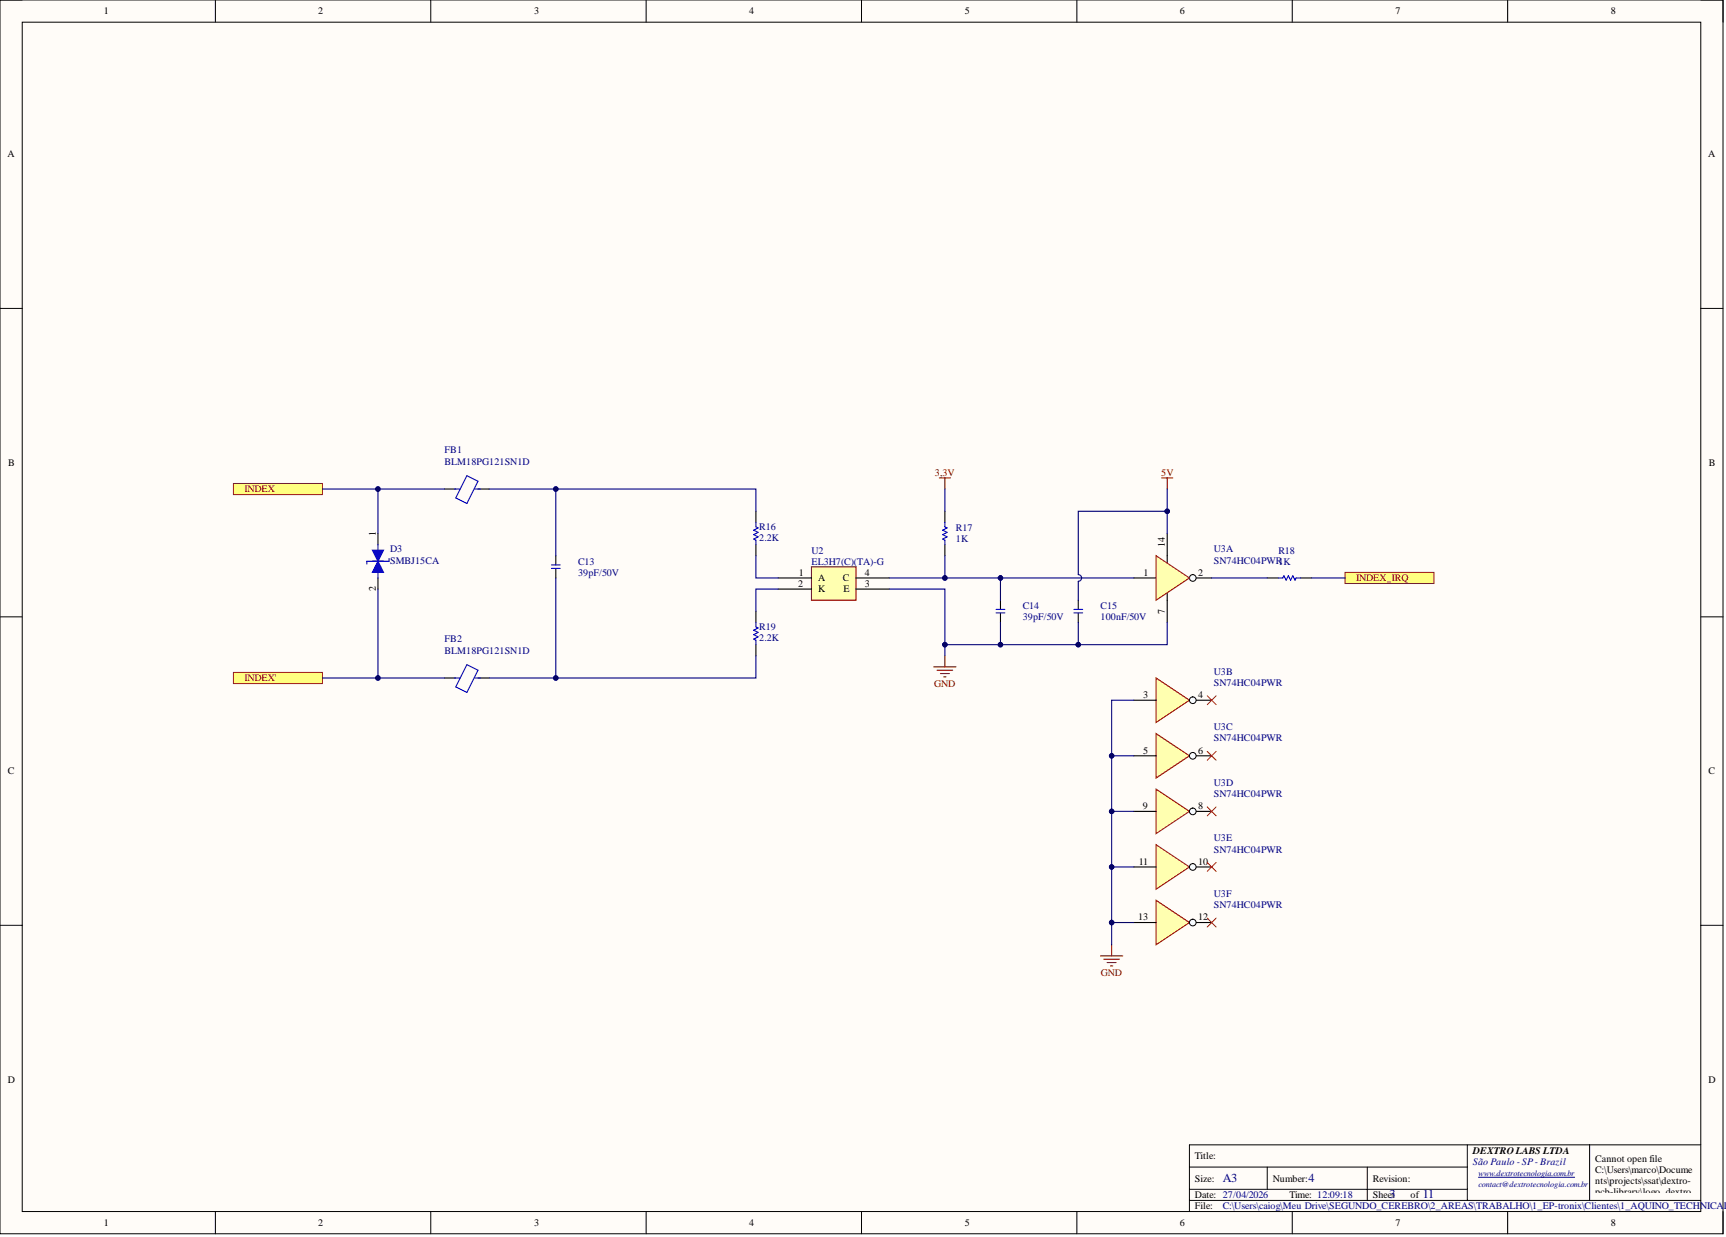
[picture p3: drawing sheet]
<svg xmlns="http://www.w3.org/2000/svg" width="393mm" height="282mm" viewBox="0 0 393 282" stroke-linecap="round" stroke-linejoin="round" font-family="sans-serif">
<defs><g id="words">
<g font-size="2.8" fill="#000080">
<text x="278.7" y="269.4">A3</text>
<text x="298.2" y="269.4">4</text>
<text x="316.7" y="272.9">3</text>
<text x="324.3" y="272.9">11</text>
</g>
<g font-size="2.3">
<text x="23.6" y="3.3">1</text>
<text x="72.5" y="3.3">2</text>
<text x="121.8" y="3.3">3</text>
<text x="170.7" y="3.3">4</text>
<text x="219.9" y="3.3">5</text>
<text x="268.9" y="3.3">6</text>
<text x="318" y="3.3">7</text>
<text x="367.1" y="3.3">8</text>
<text x="1.7" y="35.9">A</text>
<text x="389.3" y="35.9">A</text>
<text x="1.9" y="106.2">B</text>
<text x="389.5" y="106.2">B</text>
<text x="85.6" y="122.2" transform="rotate(-90 85.6 122.2)">1</text>
<text x="265.5" y="124.6" transform="rotate(-90 265.5 124.6)">14</text>
<text x="182.1" y="131.2">1</text>
<text x="197.1" y="131.2">4</text>
<text x="260.6" y="131.2">1</text>
<text x="273.1" y="131.2">2</text>
<text x="85.6" y="134.7" transform="rotate(-90 85.6 134.7)">2</text>
<text x="181.9" y="133.7">2</text>
<text x="186.5" y="135">K</text>
<text x="186.5" y="132.5">A</text>
<text x="192.1" y="132.5">C</text>
<text x="192.2" y="135">E</text>
<text x="197.1" y="133.7">3</text>
<text x="265.5" y="139.8" transform="rotate(-90 265.5 139.8)">7</text>
<text x="260.5" y="159.1">3</text>
<text x="273.1" y="159.1">4</text>
<text x="260.5" y="171.7">5</text>
<text x="273.1" y="171.7">6</text>
<text x="1.8" y="176.4">C</text>
<text x="389.4" y="176.4">C</text>
<text x="260.4" y="184.4">9</text>
<text x="273.1" y="184.4">8</text>
<text x="259.5" y="197">11</text>
<text x="273.1" y="197">10</text>
<text x="259.4" y="209.7">13</text>
<text x="273.1" y="209.7">12</text>
<text x="1.8" y="246.8">D</text>
<text x="389.4" y="246.8">D</text>
<text x="335.7" y="262.9">DEXTRO LABS LTDA</text>
<text x="272.3" y="264.2">Title:</text>
<text x="272.3" y="269.2">Size:</text>
<text x="290.1" y="269.2">Number:</text>
<text x="312.9" y="269.2">Revision:</text>
<text x="363.5" y="264.7">Cannot open file</text>
<text x="363.5" y="267.2">C:\Users\marco\Docume</text>
<text x="363.5" y="269.7">nts\projects\ssat\dextro-</text>
<text x="272.3" y="273">Date: 27/04/2026</text>
<text x="272.3" y="275.6">File:</text>
<text x="293.9" y="273">Time: 12:09:18</text>
<text x="312.9" y="273">Sheet</text>
<text x="321.5" y="273">of</text>
<text x="363.5" y="272.3">pcb-library\logo_dextro</text>
<text x="363.5" y="274.8">_labs.png</text>
<text x="23.6" y="279.4">1</text>
<text x="72.5" y="279.4">2</text>
<text x="121.8" y="279.4">3</text>
<text x="170.7" y="279.4">4</text>
<text x="219.9" y="279.4">5</text>
<text x="268.9" y="279.4">6</text>
<text x="318" y="279.4">7</text>
<text x="367.1" y="279.4">8</text>
</g>
<g font-size="2.3" fill="#000080">
<text x="101.3" y="103.3">FB1</text>
<text x="101.3" y="105.9">BLM18PG121SN1D</text>
<text x="88.9" y="125.9">D3</text>
<text x="173" y="120.8">R16</text>
<text x="173" y="123.3">2.2K</text>
<text x="217.9" y="121.1">R17</text>
<text x="217.9" y="123.6">1K</text>
<text x="276.6" y="125.9">U3A</text>
<text x="88.9" y="128.4">SMBJ15CA</text>
<text x="131.7" y="128.7">C13</text>
<text x="131.7" y="131.2">39pF/50V</text>
<text x="184.9" y="126.1">U2</text>
<text x="184.9" y="128.7">EL3H7(C)(TA)-G</text>
<text x="276.6" y="128.4">SN74HC04PWR1K</text>
<text x="291.3" y="126.1">R18</text>
<text x="173" y="143.6">R19</text>
<text x="233.1" y="138.8">C14</text>
<text x="233.1" y="141.3">39pF/50V</text>
<text x="250.8" y="138.8">C15</text>
<text x="250.8" y="141.3">100nF/50V</text>
<text x="101.3" y="146.4">FB2</text>
<text x="101.3" y="148.9">BLM18PG121SN1D</text>
<text x="173" y="146.1">2.2K</text>
<text x="276.6" y="153.7">U3B</text>
<text x="276.6" y="156.3">SN74HC04PWR</text>
<text x="276.6" y="166.4">U3C</text>
<text x="276.6" y="168.9">SN74HC04PWR</text>
<text x="276.6" y="179.1">U3D</text>
<text x="276.6" y="181.6">SN74HC04PWR</text>
<text x="276.6" y="191.7">U3E</text>
<text x="276.6" y="194.3">SN74HC04PWR</text>
<text x="276.6" y="204.4">U3F</text>
<text x="276.6" y="206.9">SN74HC04PWR</text>
<text x="335.7" y="265.4">São Paulo - SP- Brazil</text>
<text x="278.7" y="275.6">C:\Users\caiog\Meu Drive\SEGUNDO_CEREBRO\2_AREAS\TRABALHO\1_EP-tronix\Clientes\1_AQUINO_TECHNICA</text>
<text x="392.8" y="275.6">L_</text>
</g>
<g font-size="2.3" fill="#800000">
<text x="55.7" y="112.2">INDEX</text>
<text x="213.1" y="108.4">3,3V</text>
<text x="264.6" y="108.4">5V</text>
<text x="309.1" y="132.5">INDEX_IRQ</text>
<text x="55.7" y="155.3">INDEX'</text>
<text x="212.9" y="156.5">GND</text>
<text x="250.9" y="222.4">GND</text>
</g>
<g font-size="1.9" fill="#000080">
<text x="336.9" y="268">www.dextrotecnologia.com.br</text>
<text x="336.9" y="270.6">contact@dextrotecnologia.com.br</text>
</g>
</g></defs>
<path d="M0 0h392.7v281.1h-392.7z" fill-rule="evenodd" fill="#fffcf8"/>
<path d="M0 0h392.7v281.1h-392.7z" fill="none" stroke="#000" stroke-width=".23"/>
<path d="M5.1 5.1h382.5v271h-382.5z" fill-rule="evenodd" fill="#fffcf8"/>
<g fill="none" stroke="#000" stroke-width=".23">
<path d="M0 0h5.1M49.1 0v5.1M98.2 0v5.1M147.2 0v5.1M196.3 0v5.1M245.4 0v5.1M294.5 0v5.1M343.6 0v5.1M387.6 0h5.1v5.1M5.1 5.1h382.5v271h-382.5zM0 70.3h5.1M387.6 70.3h5.1"/>
<path d="M0 140.6h5.1M387.6 140.6h5.1M0 210.8h5.1M387.6 210.8h5.1M49.1 276.1v5M98.2 276.1v5M147.2 276.1v5M196.3 276.1v5M245.4 276.1v5M271.1 265.9h63.3M271.1 273.5h116.5M271.1 271h63.3"/>
<path d="M288.8 265.9v5.1M294.5 276.1v5M311.6 265.9v7.6M334.4 260.9v12.6M343.6 276.1v5M362.3 260.9v12.6M387.6 260.9h-116.5v15.2M392.7 276.1v5"/>
</g>
<path d="M336.9 268.3h21.9" fill="none" stroke="#000080" stroke-width=".23"/>
<path d="M184.9 129.2h10.2v7.6h-10.2z" fill-rule="evenodd" fill="#ffffb0"/>
<path d="M184.9 129.2h10.2v7.6h-10.2z" fill="none" stroke="#800000" stroke-width=".25"/>
<path d="M177.3 134.2h7.6M177.3 131.7h7.6M195.1 134.2h7.6M195.1 131.7h7.6" fill="none" stroke="#000" stroke-width=".25"/>
<path d="M53.2 110.2h20.3v2.5h-20.3z" fill-rule="evenodd" fill="#ffff80"/>
<path d="M53.2 110.2h20.3v2.5h-20.3z" fill="none" stroke="#800000" stroke-width=".23"/>
<path d="M215.3 116.5v2.5M215.3 124.1v2.5M101.3 154.5h2.6M108.9 154.5h2.6" fill="none" stroke="#000" stroke-width=".25"/>
<path d="M215.3 119v1l.5 .3-1 .5 1 .5-1 .5 1 .5-1 .5 .5 .3v1M103.6 154.5h1.3M106.4 151.5l2.5 1.2-2.5 5.1-2.5-1.3zM108.2 154.5h1.2" fill="none" stroke="#00f" stroke-width=".25"/>
<path d="M212.8 152h5.1M213.6 152.7h3.5M214.3 153.5h2M215.1 154.2h.5M215.3 149.4v2.6" fill="none" stroke="#800000" stroke-width=".25"/>
<path d="M53.2 153.2h20.3v2.6h-20.3z" fill-rule="evenodd" fill="#ffff80"/>
<path d="M53.2 153.2h20.3v2.6h-20.3z" fill="none" stroke="#800000" stroke-width=".23"/>
<path d="M101.3 111.4h2.6M108.9 111.4h2.6M126.7 126.6v2.1M126.7 129.6v2.1M258.4 131.7h5.1M271.1 131.7h5" fill="none" stroke="#000" stroke-width=".25"/>
<path d="M103.6 111.4h1.3M106.4 108.4l2.5 1.3-2.5 5-2.5-1.2zM108.2 111.4h1.2M125.7 129.5h2M125.7 128.7h2" fill="none" stroke="#00f" stroke-width=".25"/>
<path d="M214.1 108.9h2.5M215.3 108.9v2.5" fill="none" stroke="#800000" stroke-width=".25"/>
<circle cx="271.8" cy="131.7" r=".76" fill="#f8fcff"/>
<circle cx="271.8" cy="131.7" r=".76" fill="none" stroke="#000" stroke-width=".23"/>
<path d="M266 121.6v7.6M266 134.2v7.6" fill="none" stroke="#000" stroke-width=".25"/>
<path d="M263.5 126.6l7.6 5.1-7.6 5.1z" fill="#ffffb0"/>
<path d="M263.5 126.6l7.6 5.1-7.6 5.1z" fill="none" stroke="#980000" stroke-width=".25"/>
<path d="M264.7 108.9h2.6M266 108.9v2.5" fill="none" stroke="#800000" stroke-width=".25"/>
<path d="M228 136.8v2.1M228 139.7v2.1M288.8 131.7h2.5M296.4 131.7h2.5" fill="none" stroke="#000" stroke-width=".25"/>
<path d="M227 139.7h2M227 138.9h2M291.3 131.7h1l.3-.5 .5 1 .5-1 .5 1 .5-1 .5 1 .3-.5h1" fill="none" stroke="#00f" stroke-width=".25"/>
<path d="M306.5 130.4h20.3v2.6h-20.3z" fill-rule="evenodd" fill="#ffff80"/>
<path d="M306.5 130.4h20.3v2.6h-20.3z" fill="none" stroke="#800000" stroke-width=".23"/>
<path d="M86.1 126.6v1.3h-2.5v.6" fill="none" stroke="#00f" stroke-width=".25"/>
<path d="M86.1 121.6v2.5M86.1 131.7v2.5" fill="none" stroke="#000" stroke-width=".25"/>
<path d="M86.1 127.9l1.3 2.5h-2.5z" fill="#00f"/>
<path d="M84.9 127.9h2.5M85.5 129.2h1.3M86.1 127.9l1.3 2.5h-2.5z" fill="none" stroke="#00f" stroke-width=".25"/>
<path d="M84.9 125.4h2.5l-1.3 2.5z" fill="#00f"/>
<path d="M84.9 125.4h2.5l-1.3 2.5zM86.1 124.1v7.6M88.7 127.3v.6h-3.8M244.7 139.7h2M244.7 138.9h2" fill="none" stroke="#00f" stroke-width=".25"/>
<path d="M245.7 136.8v2.1M245.7 139.7v2.1" fill="none" stroke="#000" stroke-width=".25"/>
<path d="M263.5 154.5l7.6 5.1-7.6 5z" fill="#ffffb0"/>
<path d="M263.5 154.5l7.6 5.1-7.6 5z" fill="none" stroke="#980000" stroke-width=".25"/>
<path d="M258.4 159.6h5.1M271.1 159.6h5" fill="none" stroke="#000" stroke-width=".25"/>
<circle cx="271.8" cy="159.6" r=".76" fill="#f8fcff"/>
<circle cx="271.8" cy="159.6" r=".76" fill="none" stroke="#000" stroke-width=".23"/>
<path d="M263.5 167.2l7.6 5-7.6 5.1z" fill="#ffffb0"/>
<path d="M263.5 167.2l7.6 5-7.6 5.1z" fill="none" stroke="#980000" stroke-width=".25"/>
<path d="M258.4 172.2h5.1M271.1 172.2h5" fill="none" stroke="#000" stroke-width=".25"/>
<circle cx="271.8" cy="172.2" r=".76" fill="#f8fcff"/>
<circle cx="271.8" cy="172.2" r=".76" fill="none" stroke="#000" stroke-width=".23"/>
<path d="M263.5 179.8l7.6 5.1-7.6 5.1z" fill="#ffffb0"/>
<path d="M263.5 179.8l7.6 5.1-7.6 5.1z" fill="none" stroke="#980000" stroke-width=".25"/>
<path d="M258.4 184.9h5.1M271.1 184.9h5" fill="none" stroke="#000" stroke-width=".25"/>
<circle cx="271.8" cy="184.9" r=".76" fill="#f8fcff"/>
<circle cx="271.8" cy="184.9" r=".76" fill="none" stroke="#000" stroke-width=".23"/>
<path d="M263.5 192.5l7.6 5.1-7.6 5z" fill="#ffffb0"/>
<path d="M263.5 192.5l7.6 5.1-7.6 5z" fill="none" stroke="#980000" stroke-width=".25"/>
<path d="M258.4 197.6h5.1M271.1 197.6h5" fill="none" stroke="#000" stroke-width=".25"/>
<circle cx="271.8" cy="197.6" r=".76" fill="#f8fcff"/>
<circle cx="271.8" cy="197.6" r=".76" fill="none" stroke="#000" stroke-width=".23"/>
<path d="M263.5 205.1l7.6 5.1-7.6 5.1z" fill="#ffffb0"/>
<path d="M263.5 205.1l7.6 5.1-7.6 5.1z" fill="none" stroke="#980000" stroke-width=".25"/>
<path d="M258.4 210.2h5.1M271.1 210.2h5" fill="none" stroke="#000" stroke-width=".25"/>
<circle cx="271.8" cy="210.2" r=".76" fill="#f8fcff"/>
<circle cx="271.8" cy="210.2" r=".76" fill="none" stroke="#000" stroke-width=".23"/>
<path d="M250.8 217.8h5.1M251.6 218.6h3.5M252.3 219.3h2M253.3 215.3v2.5M253.1 220.1h.5" fill="none" stroke="#800000" stroke-width=".25"/>
<path d="M275.1 158.5l2 2.1M277.1 158.5l-2 2.1M275.1 171.2l2 2M277.1 171.2l-2 2M275.1 183.9l2 2M275.1 196.5l2 2.1M277.1 183.9l-2 2M277.1 196.5l-2 2.1M275.1 209.2l2 2M277.1 209.2l-2 2" fill="none" stroke="#f00" stroke-width=".23"/>
<path d="M172.3 116.5v2.5M172.3 124.1v2.5M172.3 139.3v2.5M172.3 146.9v2.5" fill="none" stroke="#000" stroke-width=".25"/>
<path d="M172.3 119v1l.5 .3-1 .5 1 .5-1 .5 1 .5-1 .5 .5 .3v1M172.3 141.8v1l.5 .3-1 .5 1 .5-1 .5 1 .5-1 .5 .5 .3v1" fill="none" stroke="#00f" stroke-width=".25"/>
<path d="M245.7 141.8v5.1" fill="none" stroke="#000080" stroke-width=".25"/>
<circle cx="245.7" cy="146.9" r=".51" fill="#000080"/>
<circle cx="245.7" cy="146.9" r=".51" fill="none" stroke="#000080" stroke-width=".23"/>
<path d="M73.5 154.5h27.8" fill="none" stroke="#000080" stroke-width=".25"/>
<circle cx="86.1" cy="154.5" r=".51" fill="#000080"/>
<circle cx="86.1" cy="154.5" r=".51" fill="none" stroke="#000080" stroke-width=".23"/>
<path d="M73.5 111.4h27.8" fill="none" stroke="#000080" stroke-width=".25"/>
<circle cx="86.1" cy="111.4" r=".51" fill="#000080"/>
<circle cx="86.1" cy="111.4" r=".51" fill="none" stroke="#000080" stroke-width=".23"/>
<path d="M172.3 149.4v5.1h-60.8" fill="none" stroke="#000080" stroke-width=".25"/>
<circle cx="126.7" cy="154.5" r=".51" fill="#000080"/>
<circle cx="126.7" cy="154.5" r=".51" fill="none" stroke="#000080" stroke-width=".23"/>
<path d="M111.5 111.4h60.8v5.1" fill="none" stroke="#000080" stroke-width=".25"/>
<circle cx="126.7" cy="111.4" r=".51" fill="#000080"/>
<circle cx="126.7" cy="111.4" r=".51" fill="none" stroke="#000080" stroke-width=".23"/>
<path d="M172.3 126.6v5.1h5M177.3 134.2h-5v5.1M202.7 134.2h12.6v15.2" fill="none" stroke="#000080" stroke-width=".25"/>
<circle cx="215.3" cy="146.9" r=".51" fill="#000080"/>
<circle cx="215.3" cy="146.9" r=".51" fill="none" stroke="#000080" stroke-width=".23"/>
<path d="M202.7 131.7h55.7" fill="none" stroke="#000080" stroke-width=".25"/>
<circle cx="215.3" cy="131.7" r=".51" fill="#000080"/>
<circle cx="215.3" cy="131.7" r=".51" fill="none" stroke="#000080" stroke-width=".23"/>
<circle cx="228" cy="131.7" r=".51" fill="#000080"/>
<circle cx="228" cy="131.7" r=".51" fill="none" stroke="#000080" stroke-width=".23"/>
<path d="M228 141.8v5.1h-12.7" fill="none" stroke="#000080" stroke-width=".25"/>
<circle cx="228" cy="146.9" r=".51" fill="#000080"/>
<circle cx="228" cy="146.9" r=".51" fill="none" stroke="#000080" stroke-width=".23"/>
<circle cx="215.3" cy="146.9" r=".51" fill="#000080"/>
<circle cx="215.3" cy="146.9" r=".51" fill="none" stroke="#000080" stroke-width=".23"/>
<path d="M266 141.8v5.1h-38" fill="none" stroke="#000080" stroke-width=".25"/>
<circle cx="245.7" cy="146.9" r=".51" fill="#000080"/>
<circle cx="245.7" cy="146.9" r=".51" fill="none" stroke="#000080" stroke-width=".23"/>
<circle cx="228" cy="146.9" r=".51" fill="#000080"/>
<circle cx="228" cy="146.9" r=".51" fill="none" stroke="#000080" stroke-width=".23"/>
<path d="M266 121.6v-5.1h-20.3v14.4a.76 .76 0 0 1 .8 .8 .76 .76 0 0 1-.8 .8v4.3" fill="none" stroke="#000080" stroke-width=".25"/>
<circle cx="266" cy="116.5" r=".51" fill="#000080"/>
<circle cx="266" cy="116.5" r=".51" fill="none" stroke="#000080" stroke-width=".23"/>
<path d="M253.3 210.2h5.1" fill="none" stroke="#000080" stroke-width=".25"/>
<circle cx="253.3" cy="210.2" r=".51" fill="#000080"/>
<circle cx="253.3" cy="210.2" r=".51" fill="none" stroke="#000080" stroke-width=".23"/>
<path d="M253.3 197.6h5.1" fill="none" stroke="#000080" stroke-width=".25"/>
<circle cx="253.3" cy="197.6" r=".51" fill="#000080"/>
<circle cx="253.3" cy="197.6" r=".51" fill="none" stroke="#000080" stroke-width=".23"/>
<path d="M253.3 184.9h5.1" fill="none" stroke="#000080" stroke-width=".25"/>
<circle cx="253.3" cy="184.9" r=".51" fill="#000080"/>
<circle cx="253.3" cy="184.9" r=".51" fill="none" stroke="#000080" stroke-width=".23"/>
<path d="M253.3 172.2h5.1" fill="none" stroke="#000080" stroke-width=".25"/>
<circle cx="253.3" cy="172.2" r=".51" fill="#000080"/>
<circle cx="253.3" cy="172.2" r=".51" fill="none" stroke="#000080" stroke-width=".23"/>
<path d="M258.4 159.6h-5.1v55.7" fill="none" stroke="#000080" stroke-width=".25"/>
<circle cx="253.3" cy="210.2" r=".51" fill="#000080"/>
<circle cx="253.3" cy="210.2" r=".51" fill="none" stroke="#000080" stroke-width=".23"/>
<circle cx="253.3" cy="197.6" r=".51" fill="#000080"/>
<circle cx="253.3" cy="197.6" r=".51" fill="none" stroke="#000080" stroke-width=".23"/>
<circle cx="253.3" cy="184.9" r=".51" fill="#000080"/>
<circle cx="253.3" cy="184.9" r=".51" fill="none" stroke="#000080" stroke-width=".23"/>
<circle cx="253.3" cy="172.2" r=".51" fill="#000080"/>
<circle cx="253.3" cy="172.2" r=".51" fill="none" stroke="#000080" stroke-width=".23"/>
<path d="M86.1 134.2v20.3M276.1 131.7h12.7M298.9 131.7h7.6" fill="none" stroke="#000080" stroke-width=".25"/>
<circle cx="86.1" cy="154.5" r=".51" fill="#000080"/>
<circle cx="86.1" cy="154.5" r=".51" fill="none" stroke="#000080" stroke-width=".23"/>
<path d="M86.1 111.4v10.2" fill="none" stroke="#000080" stroke-width=".25"/>
<circle cx="86.1" cy="111.4" r=".51" fill="#000080"/>
<circle cx="86.1" cy="111.4" r=".51" fill="none" stroke="#000080" stroke-width=".23"/>
<path d="M126.7 131.7v22.8" fill="none" stroke="#000080" stroke-width=".25"/>
<circle cx="126.7" cy="154.5" r=".51" fill="#000080"/>
<circle cx="126.7" cy="154.5" r=".51" fill="none" stroke="#000080" stroke-width=".23"/>
<path d="M126.7 111.4v15.2" fill="none" stroke="#000080" stroke-width=".25"/>
<circle cx="126.7" cy="111.4" r=".51" fill="#000080"/>
<circle cx="126.7" cy="111.4" r=".51" fill="none" stroke="#000080" stroke-width=".23"/>
<path d="M215.3 126.6v5.1" fill="none" stroke="#000080" stroke-width=".25"/>
<circle cx="215.3" cy="131.7" r=".51" fill="#000080"/>
<circle cx="215.3" cy="131.7" r=".51" fill="none" stroke="#000080" stroke-width=".23"/>
<path d="M215.3 111.4v5.1M228 131.7v5.1" fill="none" stroke="#000080" stroke-width=".25"/>
<circle cx="228" cy="131.7" r=".51" fill="#000080"/>
<circle cx="228" cy="131.7" r=".51" fill="none" stroke="#000080" stroke-width=".23"/>
<path d="M266 111.4v5.1" fill="none" stroke="#000080" stroke-width=".25"/>
<circle cx="266" cy="116.5" r=".51" fill="#000080"/>
<circle cx="266" cy="116.5" r=".51" fill="none" stroke="#000080" stroke-width=".23"/>
<use href="#words"/>
</svg>
